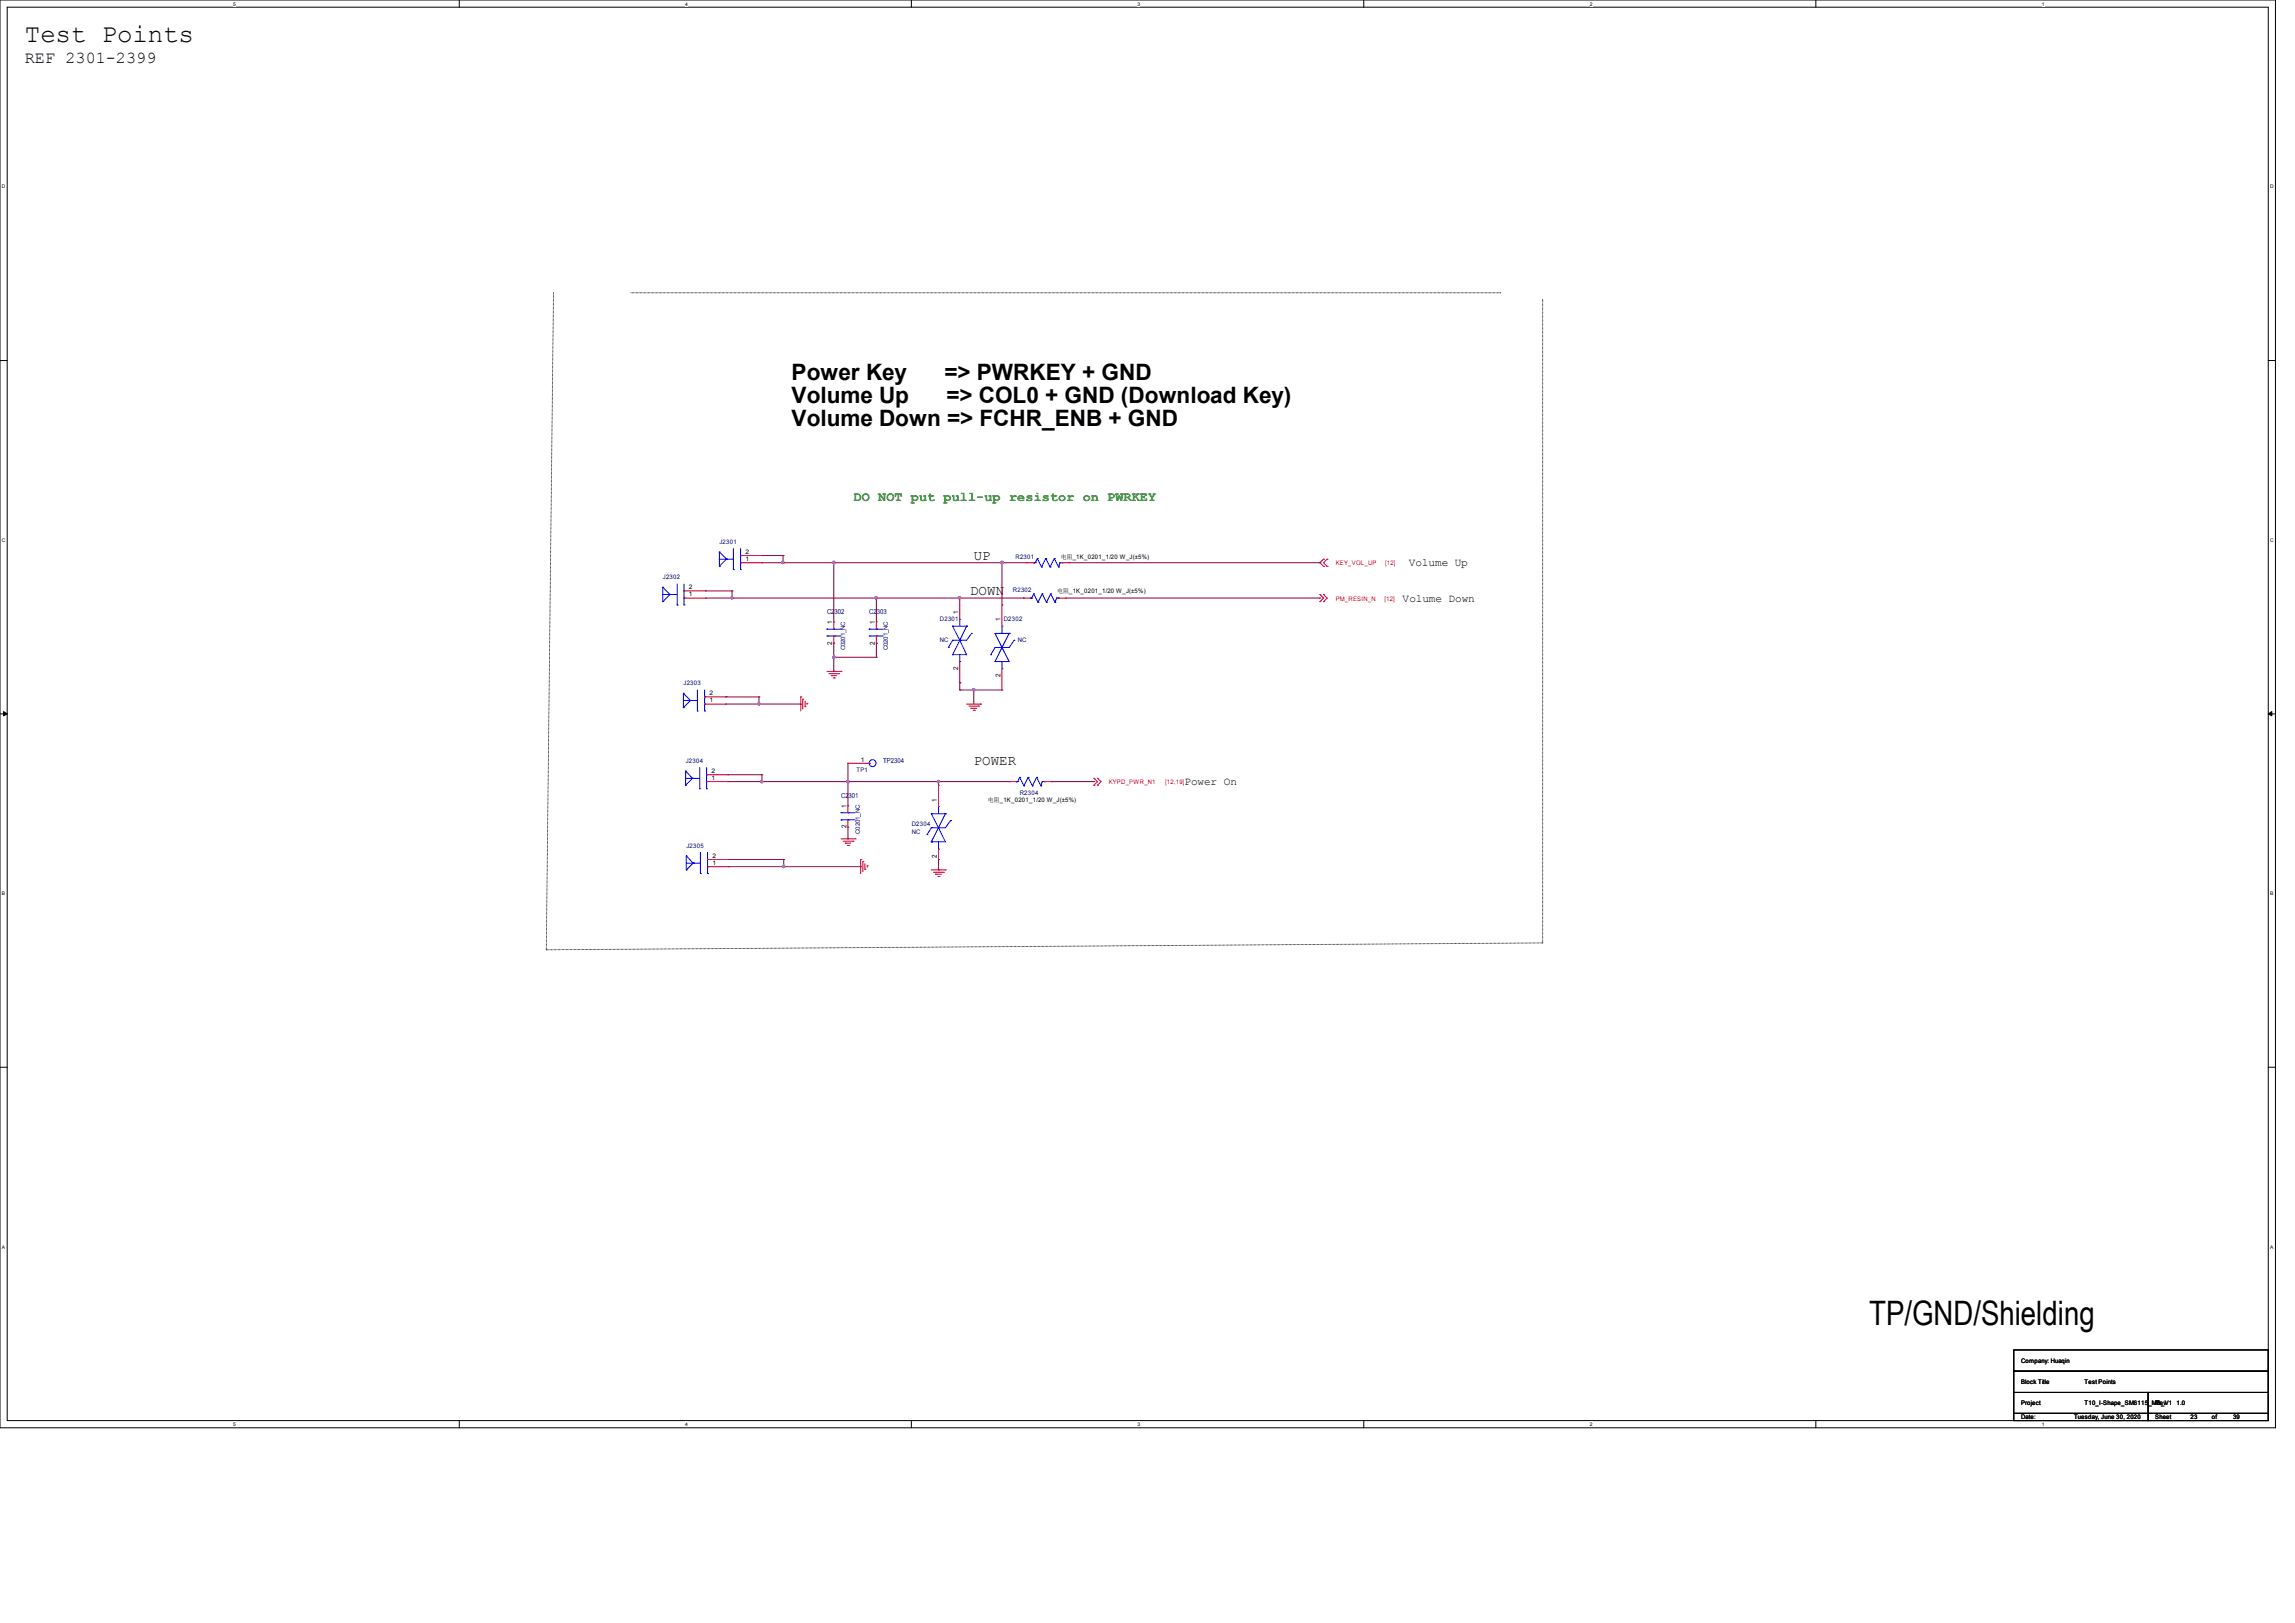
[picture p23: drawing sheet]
<svg xmlns="http://www.w3.org/2000/svg" width="297mm" height="210mm" viewBox="0 0 297 210" stroke-linecap="round" stroke-linejoin="round" font-family="sans-serif">
<defs><g id="words">
<text font-size="4.4" x="241.9" y="171.5">TP/GND/Shielding</text>
<text font-size="3.3" x="3.2" y="5.4">Test Points</text>
<g font-size="2.9">
<text x="102.4" y="49.1">Power Key</text>
<text x="102.4" y="52.1">Volume Up</text>
<text x="122.2" y="49.1">=&gt; PWRKEY + GND</text>
<text x="122.5" y="52.1">=&gt; COL0 + GND (Download Key)</text>
<text x="102.4" y="55.1">Volume Down =&gt; FCHR_ENB + GND</text>
</g>
<text font-size="2.2" x="3.2" y="8.2">REF 2301-2399</text>
<g font-size="1.8">
<text x="125.6" y="77">DOWN</text>
<text x="126" y="72.4">UP</text>
<text x="126" y="98.9">POWER</text>
</g>
<text font-size="1.7" fill="#008000" x="110.5" y="64.9">DO NOT put pull-up resistor on PWRKEY</text>
<g font-size="1.4">
<text x="181.5" y="77.9">Volume Down</text>
<text x="182.3" y="73.2">Volume Up</text>
<text x="153.3" y="101.5">Power On</text>
</g>
<g font-size=".9" fill="#000080">
<text x="107" y="79.5">C2302</text>
<text x="112.5" y="79.5">C2303</text>
<text x="114.3" y="98.7">TP2304</text>
<text x="108.8" y="103.3">C2301</text>
</g>
<g font-size=".9">
<text x="107.7" y="83.4" transform="rotate(-90 107.7 83.4)">2</text>
<text x="107.7" y="80.8" transform="rotate(-90 107.7 80.8)">1</text>
<text x="113.2" y="83.4" transform="rotate(-90 113.2 83.4)">2</text>
<text x="113.2" y="80.8" transform="rotate(-90 113.2 80.8)">1</text>
<text x="124" y="79.5" transform="rotate(-90 124 79.5)">1</text>
<text x="129.5" y="80.4" transform="rotate(-90 129.5 80.4)">1</text>
<text x="124" y="86.7" transform="rotate(-90 124 86.7)">2</text>
<text x="129.5" y="87.6" transform="rotate(-90 129.5 87.6)">2</text>
<text x="109.5" y="107.2" transform="rotate(-90 109.5 107.2)">2</text>
<text x="109.5" y="104.5" transform="rotate(-90 109.5 104.5)">1</text>
<text x="121.3" y="103.7" transform="rotate(-90 121.3 103.7)">1</text>
<text x="121.3" y="111" transform="rotate(-90 121.3 111)">2</text>
</g>
<g font-size=".8" fill="#000080">
<text x="93.1" y="70.4">J2301</text>
<text x="85.8" y="74.9">J2302</text>
<text x="131.1" y="76.6">R2302</text>
<text x="131.4" y="72.3">R2301</text>
<text x="121.6" y="80.3">D2301</text>
<text x="121.6" y="83.1">NC</text>
<text x="129.9" y="80.3">D2302</text>
<text x="131.7" y="83.1">NC</text>
<text x="88.4" y="88.6">J2303</text>
<text x="109.4" y="84.2" transform="rotate(-90 109.4 84.2)">C0201_NC</text>
<text x="114.9" y="84.2" transform="rotate(-90 114.9 84.2)">C0201_NC</text>
<text x="88.7" y="98.7">J2304</text>
<text x="110.8" y="99.9">TP1</text>
<text x="111.3" y="107.9" transform="rotate(-90 111.3 107.9)">C0201_NC</text>
<text x="118" y="106.8">D2304</text>
<text x="118" y="108">NC</text>
<text x="132" y="102.8">R2304</text>
<text x="88.8" y="109.7">J2305</text>
</g>
<g font-size=".8">
<text x="96.5" y="71.7">2</text>
<text x="89.2" y="77.2">1</text>
<text x="89.2" y="76.2">2</text>
<text x="96.5" y="72.6">1</text>
<text x="136.8" y="76.8">电阻_1K_0201_1/20 W_J(±5%)</text>
<text x="137.3" y="72.4">电阻_1K_0201_1/20 W_J(±5%)</text>
<text x="91.8" y="90">2</text>
<text x="91.8" y="90.9">1</text>
<text x="92.1" y="100.9">1</text>
<text x="92.1" y="100">2</text>
<text x="111.4" y="98.6">1</text>
<text x="127.9" y="103.8">电阻_1K_0201_1/20 W_J(±5%)</text>
<text x="92.2" y="111.9">1</text>
<text x="92.2" y="111">2</text>
<text x="261.6" y="179.1">Block Title</text>
<text x="261.6" y="176.4">Company: Huaqin</text>
<text x="269.8" y="179.1">Test Points</text>
<text x="261.6" y="181.8">Project</text>
<text x="261.6" y="183.6">Date:</text>
<text x="268.4" y="183.6">Tuesday, June 30, 2020</text>
<text x="269.8" y="181.8">T10_I-Shape_SM6115_MB_V1</text>
<text x="278.9" y="181.8">Rev</text>
<text x="278.9" y="183.6">Sheet</text>
<text x="281.7" y="181.8">1.0</text>
<text x="283.5" y="183.6">23</text>
<text x="286.2" y="183.6">of</text>
<text x="289" y="183.6">39</text>
</g>
<g font-size=".8" fill="#f00">
<text x="172.9" y="77.8">PM_RESIN_N</text>
<text x="172.9" y="73.1">KEY_VOL_UP</text>
<text x="179.2" y="77.8">[12]</text>
<text x="179.3" y="73.1">[12]</text>
<text x="143.5" y="101.5">KYPD_PWR_N1</text>
<text x="150.8" y="101.5">[12,19]</text>
</g>
<g font-size=".6">
<text x="30.2" y=".7">5</text>
<text x="88.7" y=".7">4</text>
<text x="147.2" y=".7">3</text>
<text x="205.7" y=".7">2</text>
<text x="264.2" y=".7">1</text>
<text x=".3" y="24.4">D</text>
<text x="293.8" y="24.4">D</text>
<text x=".3" y="70.1">C</text>
<text x="293.8" y="70.1">C</text>
<text x=".3" y="115.8">B</text>
<text x="293.8" y="115.8">B</text>
<text x=".3" y="161.5">A</text>
<text x="293.8" y="161.5">A</text>
<text x="30.2" y="184.5">5</text>
<text x="88.7" y="184.5">4</text>
<text x="147.2" y="184.5">3</text>
<text x="205.7" y="184.5">2</text>
<text x="264.2" y="184.5">1</text>
</g>
</g></defs>
<path d="M0 0h294.5v184.7h-294.5zM.9 .9h292.6v182.9h-292.6z" fill="none" stroke="#000" stroke-width=".13"/>
<g fill="#fff">
<path d="M30.2 .1h.3v.7h-.3z"/>
<path d="M30.2 183.9h.3v.8h-.3z"/>
</g>
<path d="M59.4 0v.9M59.4 183.8v.9" fill="none" stroke="#000" stroke-width=".13"/>
<g fill="#fff">
<path d="M88.7 .1h.3v.7h-.3z"/>
<path d="M88.7 183.9h.3v.8h-.3z"/>
</g>
<path d="M117.9 0v.9M117.9 183.8v.9" fill="none" stroke="#000" stroke-width=".13"/>
<g fill="#fff">
<path d="M147.2 .1h.3v.7h-.3z"/>
<path d="M147.2 183.9h.3v.8h-.3z"/>
</g>
<path d="M176.5 0v.9M176.5 183.8v.9" fill="none" stroke="#000" stroke-width=".13"/>
<g fill="#fff">
<path d="M205.7 .1h.4v.7h-.4z"/>
<path d="M205.7 183.9h.4v.8h-.4z"/>
</g>
<path d="M235 0v.9M235 183.8v.9" fill="none" stroke="#000" stroke-width=".13"/>
<g fill="#fff">
<path d="M264.2 .1h.4v.7h-.4z"/>
<path d="M264.2 183.9h.4v.8h-.4z"/>
<path d="M.3 23.8h.4v.7h-.4z"/>
<path d="M293.8 23.8h.5v.7h-.5z"/>
<path d="M.3 69.5h.4v.7h-.4z"/>
<path d="M293.8 69.5h.5v.7h-.5z"/>
</g>
<path d="M0 46.7h.9M293.5 46.7h1" fill="none" stroke="#000" stroke-width=".13"/>
<g fill="#fff">
<path d="M.3 115.2h.4v.8h-.4z"/>
<path d="M293.8 115.2h.4v.8h-.4z"/>
</g>
<path d="M0 92.4h.9M293.5 92.4h1" fill="none" stroke="#000" stroke-width=".13"/>
<path d="M.5 92.1l.4 .3-.4 .2zM293.5 92.4l.5-.3v.5z" fill="#000" stroke="#000" stroke-width=".13"/>
<g fill="#fff">
<path d="M.3 161h.3v.7h-.3z"/>
<path d="M293.8 161h.4v.7h-.4z"/>
</g>
<g fill="none" stroke="#000" stroke-width=".13">
<path d="M71.6 37.9h.1M71.6 37.9l-.9 85M81.7 37.9h112.4M194.1 37.9h.1M199.6 38.8h.1M199.6 38.8v83.2l-128.9 .9M0 138.1h.9M70.7 122.9h.1M293.5 138.1h1M260.6 174.7h32.9v2.7h-32.9zM260.6 177.4h32.9v2.8h-32.9zM260.6 180.2h17.4v2.7h-17.4z"/>
<path d="M260.6 182.9h17.4v.9h-17.4zM278 182.9h15.5v.9h-15.5zM278 180.2h15.5v2.7h-15.5z"/>
</g>
<g fill="none" stroke="#f00" stroke-width=".13">
<path d="M88.5 77.4h2.8M88.5 76.5h2.8M91.3 77.4h.1M91.3 76.5h.1M95.8 72.8h2.8M95.8 71.9h2.8M98.6 72.8h.1M98.6 71.9h.1M124.2 77.4h.1M124.2 77.4v2.7M129.7 78.3h.1M129.7 78.3v2.7"/>
<path d="M132.4 77.4h.1M132.4 77.4h.9M132.9 72.8h.1M132.9 72.8h.9M137 77.4h.9M137.5 72.8h.8M137.9 77.4h.1M138.3 72.8h.1M170.8 77.9h.1M170.8 76.9h.1M170.8 76.9l.5 .5-.5 .5M171.3 77.9h.1"/>
<path d="M171.3 76.9h.1M171.3 73.3h.1M171.3 72.3h.1M171.3 72.3l-.5 .5 .5 .5M171.3 76.9l.4 .5-.4 .5M171.7 72.3h.1M171.7 73.3h.1M171.7 72.3l-.4 .5 .4 .5M91.2 91.1h2.7M91.2 90.2h2.7M93.9 91.1h.1M93.9 90.2h.1"/>
<path d="M103.6 90.2h.1M103.6 90.2v1.8M103.9 90.5h.1M103.9 90.5v1.2M104.2 91.4h.1M104.2 90.7v.7M104.4 91h.1M104.4 91v.2M107 86.9h1.8M107.3 87.2h1.2M107.6 87.4h.1M107.6 87.4h.7"/>
<path d="M107.8 87.7h.2M107.9 80.5h.1M107.9 83.2h.1M107.9 80.5v.9M107.9 82.3v.9M108 87.7h.1M108.5 87.2h.1M108.8 86.9h.1M109.7 98.8h.1M109.7 98.8h2.8M113.4 80.5h.1M113.4 83.2h.1"/>
<path d="M113.4 80.5v.9M113.4 82.3v.9M124.2 88.3h.1M124.2 85.6v2.7M125.1 91.1h1.8M125.4 91.4h1.3M125.6 91.7h.1M125.6 91.7h.8M125.9 91.9h.2M126.1 91.9h.1M126.7 91.4h.1M126.9 91.1h.1"/>
<path d="M129.7 89.3h.1M129.7 86.5v2.8M91.4 101.1h2.8M91.4 100.2h2.8M91.6 112.1h2.7M91.6 111.2h2.7M94.2 101.1h.1M94.2 100.2h.1M94.3 112.1h.1M94.3 111.2h.1M108.8 108.5h1.9M109.1 108.8h1.3"/>
<path d="M109.4 109.1h.1M109.4 109.1h.7M109.6 109.4h.3M109.7 104.3h.1M109.7 107h.1M109.7 104.3v.9M109.7 106.1v.9M109.9 109.4h.1M110.4 108.8h.1M110.7 108.5h.1M111.4 111.2h.1M111.4 111.2v1.8"/>
<path d="M111.7 111.5h.1M111.7 111.5v1.3M111.9 112.5h.1M111.9 111.8v.7M112.2 112h.1M112.2 112v.2M120.5 112.6h1.8M120.8 112.9h1.3M121.1 113.1h.1M121.1 113.1h.7M121.4 113.4h.1M121.5 101.6h.1"/>
<path d="M121.5 112.6h.1M121.5 101.6v2.8M121.5 109.9v2.7M121.5 113.4h.1M122.1 112.9h.1M122.3 112.6h.1M130.6 101.1h.1M130.6 101.1h.9M135.2 101.1h.9M136.1 101.1h.1M141.6 101.6h.1M141.6 100.7h.1"/>
<path d="M141.6 100.7l.4 .4-.4 .5M142 101.6h.1M142 100.7h.1M142 100.7l.5 .4-.5 .5"/>
</g>
<g fill="none" stroke="#00f" stroke-width=".13">
<path d="M85.8 76h.1M85.8 77.9h.1M85.8 76l.9 .9M85.8 76v1.9M85.8 76.9h1.8M86.7 76.9h.1M86.7 76.9l-.9 1M87.6 78.3h.1M87.6 75.6v2.7M88.5 76.5h.1M88.5 77.4h.1M88.5 78.3h.1"/>
<path d="M88.5 75.6v2.7M93.1 71.4h.1M93.1 73.3h.1M93.1 71.4l.9 .9M93.1 71.4v1.9M93.1 72.3h1.8M94 72.3h.1M94 72.3l-.9 1M94.9 73.7h.1M94.9 71v2.7M95.8 71.9h.1M95.8 72.8h.1"/>
<path d="M95.8 73.7h.1M95.8 71v2.7M133.3 77.4h.1M133.3 77.4h.2M133.5 77.4h.1M133.8 76.8h.1M133.8 72.8h.1M133.8 76.8l.5 1.1M133.8 76.8l-.3 .6M133.8 72.8h.2M134 72.8h.1M134.2 72.3h.1"/>
<path d="M134.2 72.3l.6 1.1M134.2 72.3l-.2 .5M134.3 77.9h.1M134.8 73.4h.1M134.9 76.8h.1M134.9 76.8l.5 1.1M134.9 76.8l-.6 1.1M135.3 72.3h.1M135.3 72.3l.6 1.1M135.3 72.3l-.5 1.1M135.4 77.9h.1M135.9 73.4h.1"/>
<path d="M136 76.8h.1M136 76.8l.5 1.1M136 76.8l-.6 1.1M136.4 72.3h.1M136.4 72.3l.6 1.1M136.4 72.3l-.5 1.1M136.5 77.9h.1M136.7 77.4h.1M136.7 77.4h.3M136.7 77.4l-.2 .5M137 77.4h.1M137 73.4h.1"/>
<path d="M137.2 72.8h.1M137.2 72.8h.3M137.2 72.8l-.2 .6M137.5 72.8h.1M88.4 89.7h.1M88.4 91.6h.1M88.4 89.7l1 .9M88.4 89.7v1.9M88.4 90.6h1.9M88.7 99.8h.1M88.7 99.8l.9 .9M88.7 99.8v1.8"/>
<path d="M89.4 90.6h.1M89.4 90.6l-1 1M90.3 92h.1M90.3 89.3v2.7M90.6 99.3v2.8M91.2 90.2h.1M91.2 91.1h.1M91.2 92h.1M91.2 89.3v2.7M91.4 99.3v2.8M107 81.4h.1M107 82.3h.1"/>
<path d="M107 81.4h1.8M107 82.3h1.8M107.9 81.4h.1M107.9 82.3h.1M112.5 98.8h.1M112.5 81.4h.1M112.5 82.3h.1M112.5 81.4h1.8M112.5 82.3h1.8M113.4 81.4h.1M113.4 82.3h.1M122.7 83.8h.1"/>
<path d="M123.3 81h.1M123.3 82.8h.1M123.3 84.7h.1M123.3 81l.9 1.8M123.3 81h1.8M123.3 82.8l-.6 1M124.2 82.8h.1M124.2 80.1h.1M124.2 85.6h.1M124.2 80.1v.9M124.2 84.7v.9M124.2 82.8l.9 1.9h-1.8"/>
<path d="M124.2 82.8l-.9 1.9M125.1 81h.1M125.1 81l-.9 1.8M125.7 82h.1M125.7 82l-.6 .8h-1.8M128.2 84.7h.1M128.8 82h.1M128.8 83.8h.1M128.8 85.6h.1M128.8 82l.9 1.8M128.8 82h1.8M128.8 83.8l-.6 .9"/>
<path d="M129.7 83.8h.1M129.7 81h.1M129.7 86.5h.1M129.7 81v1M129.7 85.6v.9M129.7 83.8l.9 1.8h-1.8M129.7 83.8l-.9 1.8M130.6 82h.1M130.6 82l-.9 1.8M131.2 82.8h.1M131.2 82.8l-.6 1h-1.8M88.7 101.6h.1"/>
<path d="M88.7 100.7h1.9M88.8 110.7h.1M88.8 112.6h.1M88.8 110.7l.9 1M88.8 110.7v1.9M88.8 111.7h1.8M89.6 100.7h.1M89.6 100.7l-.9 .9M89.7 111.7h.1M89.7 111.7l-.9 .9M90.6 102.1h.1M90.6 113h.1"/>
<path d="M90.6 110.3v2.7M91.4 100.2h.1M91.4 101.1h.1M91.4 102.1h.1M91.6 111.2h.1M91.6 112.1h.1M91.6 113h.1M91.6 110.3v2.7M108.8 105.2h.1M108.8 106.1h.1M108.8 105.2h1.9M108.8 106.1h1.9"/>
<path d="M109.7 105.2h.1M109.7 106.1h.1M120 108h.1M120.5 105.3h.1M120.5 107.1h.1M120.5 108.9h.1M120.5 105.3l1 1.8M120.5 105.3h1.8M120.5 107.1l-.5 .9M121.5 107.1h.1M121.5 104.4h.1M121.5 109.9h.1"/>
<path d="M121.5 104.4v.9M121.5 108.9v1M121.5 107.1l.8 1.8h-1.8M121.5 107.1l-1 1.8M122.3 105.3h.1M122.3 105.3l-.8 1.8M123 106.2h.1M123 106.2l-.7 .9h-1.8M131.5 101.1h.1M131.5 101.1h.2M131.7 101.1h.1M132 100.6h.1"/>
<path d="M132 100.6l.5 1.1M132 100.6l-.3 .5M132.5 101.7h.1M133.1 100.6h.1M133.1 100.6l.5 1.1M133.1 100.6l-.6 1.1M133.6 101.7h.1M134.2 100.6h.1M134.2 100.6l.5 1.1M134.2 100.6l-.6 1.1M134.7 101.7h.1M134.9 101.1h.1"/>
<path d="M134.9 101.1h.3M134.9 101.1l-.2 .6M135.2 101.1h.1"/>
<circle cx="112.9" cy="98.7" r=".44"/>
</g>
<g fill="none" stroke="#800040" stroke-width=".13">
<path d="M91.3 77.4h41.1M91.3 76.5h3.4M94.7 77.4h.1M94.7 76.5h.1M94.7 76.5v.9M98.6 72.8h34.3M98.6 71.9h2.7M101.3 72.8h.1M101.3 71.9h.1M101.3 71.9v.9M107.9 72.8h.1M107.9 72.8v7.7"/>
<path d="M113.4 77.4h.1M113.4 77.4v3.1M124.2 77.4h.1M129.7 72.8h.1M129.7 72.8v5.5M137.9 77.4h32.9M138.3 72.8h32.5M170.8 72.8h.1M170.8 77.4h.1M93.9 91.1h9.7M93.9 90.2h4.3M98.2 91.1h.1"/>
<path d="M98.2 90.2h.1M98.2 90.2v.9M103.6 91.1h.1M107.9 85h.1M107.9 86.9h.1M107.9 83.2v3.7M107.9 85h5.5M109.7 98.8v5.5M113.4 85h.1M113.4 83.2h.1M113.4 83.2v1.8M124.2 88.3h.1"/>
<path d="M124.2 89.3h.1M124.2 88.3v1M124.2 89.3h5.5M126 89.3h.1M126 89.3v1.8M94.2 101.1h36.4M94.2 100.2h4.4M94.3 112.1h17.1M94.3 111.2h7.1M98.6 101.1h.1M98.6 100.2h.1M98.6 100.2v.9"/>
<path d="M101.4 112.1h.1M101.4 111.2h.1M101.4 111.2v.9M109.7 101.1h.1M109.7 108.5h.1M109.7 107v1.5M111.4 112.1h.1M121.5 101.1h.1M121.5 111.2h.1M121.5 101.1v.5M121.5 111.2v1.4M130.6 101.1h.1"/>
<path d="M136.1 101.1h5.5M141.6 101.1h.1"/>
</g>
<g fill="#f0f" stroke="#f0f" stroke-width=".13">
<circle cx="126" cy="89.2" r=".16"/>
<circle cx="124.2" cy="77.3" r=".17"/>
<circle cx="121.4" cy="101.1" r=".16"/>
<circle cx="109.7" cy="101.1" r=".17"/>
<circle cx="107.9" cy="85" r=".17"/>
<circle cx="107.9" cy="72.8" r=".17"/>
<circle cx="129.7" cy="72.8" r=".17"/>
<circle cx="101.3" cy="72.8" r=".17"/>
<circle cx="94.7" cy="77.3" r=".16"/>
<circle cx="113.4" cy="77.3" r=".17"/>
<circle cx="98.2" cy="91.1" r=".17"/>
<circle cx="98.6" cy="101.1" r=".16"/>
<circle cx="101.4" cy="112.1" r=".16"/>
</g>
<use href="#words"/>
</svg>
